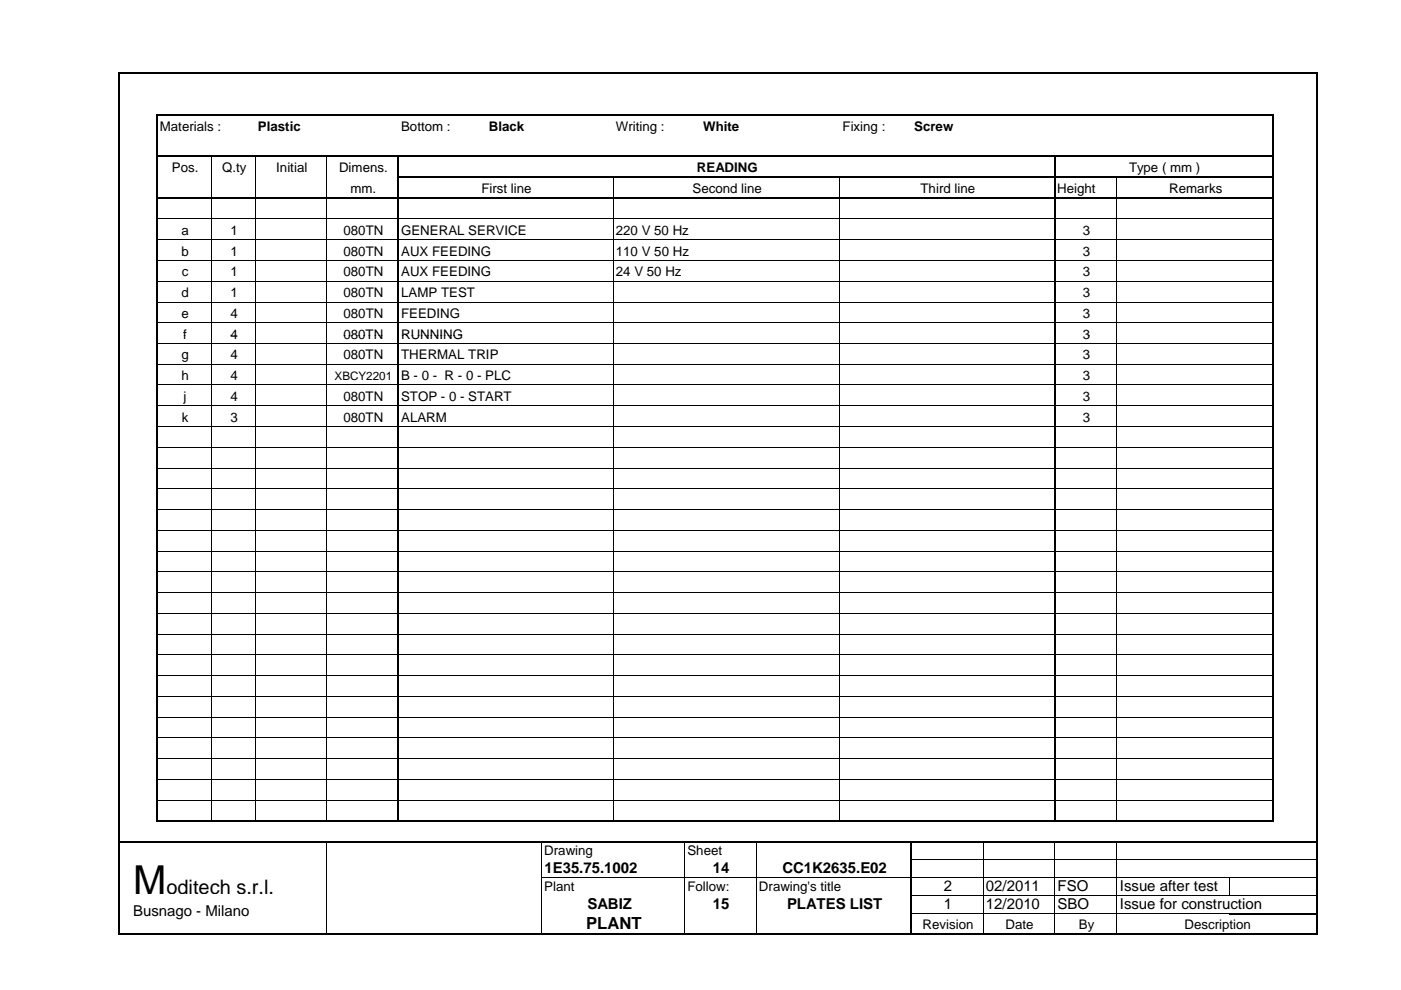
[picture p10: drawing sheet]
<svg xmlns="http://www.w3.org/2000/svg" width="297mm" height="210mm" viewBox="0 0 297 210" stroke-linecap="round" stroke-linejoin="round" font-family="sans-serif">
<defs><g id="words">
<text font-size="8.5" x="28.2" y="189.5">M</text>
<text font-size="4.2" x="35.3" y="189.5">oditech s.r.l.</text>
<text font-size="3.5" x="124.3" y="197.1">PLANT</text>
<g font-size="3.2">
<text x="115.4" y="185.1">1E35.75.1002</text>
<text x="151.2" y="185.1">14</text>
<text x="165.9" y="185.1">CC1K2635.E02</text>
<text x="200.1" y="188.9">2</text>
<text x="209" y="188.9">02/2011</text>
<text x="224.2" y="188.9">FSO</text>
<text x="237.4" y="188.9">Issue after test</text>
<text x="28.2" y="194.3">Busnago - Milano</text>
<text x="124.6" y="192.7">SABIZ</text>
<text x="151.2" y="192.7">15</text>
<text x="166.9" y="192.7">PLATES LIST</text>
<text x="200.1" y="192.7">1</text>
<text x="209" y="192.7">12/2010</text>
<text x="224.2" y="192.7">SBO</text>
<text x="237.4" y="192.7">Issue for construction</text>
</g>
<g font-size="2.8">
<text x="33.9" y="27.7">Materials :</text>
<text x="54.7" y="27.7">Plastic</text>
<text x="85" y="27.7">Bottom :</text>
<text x="103.7" y="27.7">Black</text>
<text x="130.6" y="27.7">Writing :</text>
<text x="149.1" y="27.7">White</text>
<text x="178.6" y="27.7">Fixing :</text>
<text x="193.8" y="27.7">Screw</text>
<text x="36.4" y="36.5">Pos.</text>
<text x="47.1" y="36.5">Q.ty</text>
<text x="58.6" y="36.5">Initial</text>
<text x="71.9" y="36.5">Dimens.</text>
<text x="74.3" y="40.9">mm.</text>
<text x="102.1" y="40.9">First line</text>
<text x="146.8" y="40.9">Second line</text>
<text x="147.8" y="36.5">READING</text>
<text x="195.2" y="40.9">Third line</text>
<text x="224.1" y="40.9">Height</text>
<text x="239.4" y="36.5">Type ( mm )</text>
<text x="247.9" y="40.9">Remarks</text>
<text x="38.5" y="49.8">a</text>
<text x="48.9" y="49.8">1</text>
<text x="72.8" y="49.8">080TN</text>
<text x="85.1" y="49.8">GENERAL SERVICE</text>
<text x="130.6" y="49.8">220 V 50 Hz</text>
<text x="229.6" y="49.8">3</text>
<text x="38.5" y="54.2">b</text>
<text x="38.5" y="58.6">c</text>
<text x="48.9" y="54.2">1</text>
<text x="48.9" y="58.6">1</text>
<text x="72.8" y="54.2">080TN</text>
<text x="72.8" y="58.6">080TN</text>
<text x="85" y="54.2">AUX FEEDING</text>
<text x="85" y="58.6">AUX FEEDING</text>
<text x="130.6" y="54.2">110 V 50 Hz</text>
<text x="130.6" y="58.6">24 V 50 Hz</text>
<text x="229.6" y="54.2">3</text>
<text x="229.6" y="58.6">3</text>
<text x="38.5" y="63">d</text>
<text x="48.9" y="63">1</text>
<text x="72.8" y="63">080TN</text>
<text x="85.1" y="63">LAMP TEST</text>
<text x="229.6" y="63">3</text>
<text x="38.5" y="67.4">e</text>
<text x="38.9" y="71.8">f</text>
<text x="48.9" y="67.4">4</text>
<text x="48.9" y="71.8">4</text>
<text x="72.8" y="67.4">080TN</text>
<text x="72.8" y="71.8">080TN</text>
<text x="85" y="71.8">RUNNING</text>
<text x="85" y="67.4">FEEDING</text>
<text x="229.6" y="71.8">3</text>
<text x="229.6" y="67.4">3</text>
<text x="38.5" y="76.2">g</text>
<text x="48.9" y="76.2">4</text>
<text x="72.8" y="76.2">080TN</text>
<text x="85" y="76.2">THERMAL TRIP</text>
<text x="229.6" y="76.2">3</text>
<text x="38.5" y="80.6">h</text>
<text x="48.9" y="80.6">4</text>
<text x="85" y="80.6">B - 0 - R - 0 - PLC</text>
<text x="229.6" y="80.6">3</text>
<text x="38.5" y="89.4">k</text>
<text x="38.9" y="85">j</text>
<text x="48.9" y="85">4</text>
<text x="48.9" y="89.4">3</text>
<text x="72.8" y="85">080TN</text>
<text x="72.8" y="89.4">080TN</text>
<text x="85" y="85">STOP - 0 - START</text>
<text x="85" y="89.4">ALARM</text>
<text x="229.6" y="85">3</text>
<text x="229.6" y="89.4">3</text>
<text x="115.4" y="181.3">Drawing</text>
<text x="145.7" y="181.3">Sheet</text>
<text x="115.4" y="188.9">Plant</text>
<text x="145.7" y="188.9">Follow:</text>
<text x="160.9" y="188.9">Drawing's title</text>
<text x="195.6" y="197.1">Revision</text>
<text x="213.2" y="197.1">Date</text>
<text x="228.7" y="197.1">By</text>
<text x="251.1" y="197.1">Description</text>
</g>
<text font-size="2.5" x="70.9" y="80.6">XBCY2201</text>
</g></defs>
<g fill="none" stroke="#000" stroke-width=".34">
<path d="M25.2 15.3v174.4M25.3 15.5h254.1M279.2 15.7v174M33.3 24.1v150.2M33.5 24.3h236.6M33.5 33.1h236.6M84.5 33.3v141M84.6 37.5h185.5M223.6 33.3v141M270 24.5v149.8M33.5 41.9h236.6M25.3 178.5h254.1"/>
<path d="M33.5 174.1h236.6M193.2 178.7v11"/>
</g>
<g fill="none" stroke="#000" stroke-width=".21">
<path d="M44.9 33.3v8.4M54.1 33.3v8.4M69.3 33.3v8.4M130 37.7v4M178.1 37.7v4M236.8 37.7v4M33.5 46.3h50.8M33.5 50.9h50.8M33.5 55.3h50.8M33.5 59.7h50.8M44.9 42.1v131.8M54.1 42.1v131.8"/>
<path d="M69.3 42.1v131.8M84.6 46.3h138.8M84.6 50.9h138.8M84.6 55.3h138.8M84.6 59.7h138.8M130 42.1v131.8M178.1 42.1v131.8M223.8 46.3h46M223.8 50.9h46M223.8 55.3h46M223.8 59.7h46M236.8 42.1v131.8"/>
<path d="M33.5 64.1h50.8M33.5 68.5h50.8M33.5 72.8h50.8M33.5 77.2h50.8M84.6 64.1h138.8M84.6 68.5h138.8M84.6 72.8h138.8M84.6 77.2h138.8M223.8 64.1h46M223.8 68.5h46M223.8 72.8h46M223.8 77.2h46"/>
<path d="M33.5 81.7h50.8M33.5 86.1h50.8M33.5 90.5h50.8M33.5 94.9h50.8M33.5 99.3h50.8M84.6 81.7h138.8M84.6 86.1h138.8M84.6 90.5h138.8M84.6 94.9h138.8M84.6 99.3h138.8M223.8 81.7h46M223.8 86.1h46"/>
<path d="M223.8 90.5h46M223.8 94.9h46M223.8 99.3h46M33.5 103.7h50.8M33.5 108.1h50.8M33.5 112.5h50.8M33.5 116.9h50.8M84.6 103.7h138.8M84.6 108.1h138.8M84.6 112.5h138.8M84.6 116.9h138.8M223.8 103.7h46"/>
<path d="M223.8 108.1h46M223.8 112.5h46M223.8 116.9h46M33.5 121.3h50.8M33.5 125.7h50.8M33.5 130.1h50.8M33.5 134.5h50.8M33.5 138.9h50.8M84.6 121.3h138.8M84.6 125.7h138.8M84.6 130.1h138.8M84.6 134.5h138.8"/>
<path d="M84.6 138.9h138.8M223.8 121.3h46M223.8 125.7h46M223.8 130.1h46M223.8 134.5h46M223.8 138.9h46M33.5 143.3h50.8M33.5 147.7h50.8M33.5 152.1h50.8M33.5 156.5h50.8M84.6 143.3h138.8M84.6 147.7h138.8"/>
<path d="M84.6 152.1h138.8M84.6 156.5h138.8M223.8 143.3h46M223.8 147.7h46M223.8 152.1h46M223.8 156.5h46M33.5 160.9h50.8M33.5 165.3h50.8M33.5 169.7h50.8M69.3 178.7v11M84.6 160.9h138.8M84.6 165.3h138.8"/>
<path d="M84.6 169.7h138.8M114.8 178.7v11M145.2 178.7v11M160.4 178.7v11M208.4 178.7v11M223.6 178.7v11M223.8 160.9h46M223.8 165.3h46M223.8 169.7h46M236.8 178.7v11M114.8 186.1h78.3M193.4 186.1h85.7"/>
<path d="M193.4 182.3h85.7M260.7 186.1v3.6"/>
</g>
<path d="M26.5 180.2h41.8v9.5h-41.8z" fill="#fff"/>
<path d="M69.3 189.7v8.3M114.8 189.7v8.3M145.2 189.7v8.3M160.4 189.7v8.3M193.4 193.8h67.3M193.4 190h85.7M208.4 189.7v8.3M223.6 189.7v8.3M236.8 189.7v8.3" fill="none" stroke="#000" stroke-width=".21"/>
<path d="M25.2 189.7v8.6M25.3 198.2h254.1M193.2 189.7v8.6M260.7 193.8h18.7M279.2 189.7v8.6" fill="none" stroke="#000" stroke-width=".34"/>
<path d="M260.7 189.7v.3z" fill="#000"/>
<path d="M26.5 189.7h41.8v5.8h-41.8z" fill="#fff"/>
<use href="#words"/>
</svg>
